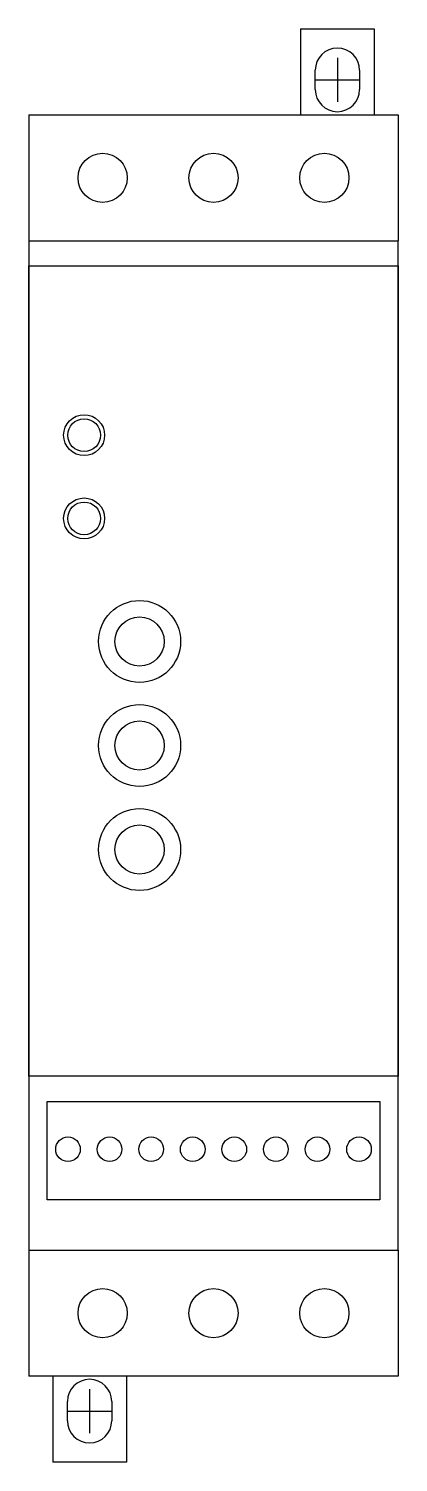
# Model space of a CAD drawing. Extents: x -0.89 to 0.89, y -3.63 to 3.26.
import ezdxf

# ---------------------------------------------------------------- set-up
doc = ezdxf.new("R2010")
doc.units = 0
doc.layers.get('0').update_dxf_attribs({"linetype": 'CONTINUOUS'})

msp = doc.modelspace()

# ---------------------------------------------------------------- linework, layer by layer
at = {"color": 7, "linetype": 'CONTINUOUS'}
for p, q in [((0.417323, 3.255906), (0.771654, 3.255906)), ((0.417323, 3.255906), (0.417323, 2.84252)), ((0.771654, 3.255906), (0.771654, 2.84252)), ((0.488189, 2.963337), (0.488189, 3.056348)), ((0.700787, 3.056348), (0.700787, 2.963337)), ((-0.885827, 2.84252), (-0.885827, 2.23622)), ((-0.885827, 2.84252), (0.885827, 2.84252)), ((0.885827, 2.84252), (0.885827, 2.23622)), ((-0.886827, 2.23622), (0.886827, 2.23622)), ((-0.886827, 2.23622), (-0.886827, 2.115961)), ((0.886827, 2.115961), (0.886827, 2.23622)), ((-0.886827, -1.777953), (-0.886827, 2.115961)), ((-0.886827, 2.115961), (0.886827, 2.115961)), ((0.886827, 2.114961), (-0.886827, 2.114961)), ((-0.886827, 2.114961), (-0.886827, -1.776953)), ((0.886827, 2.115961), (0.886827, -1.777953)), ((0.886827, -1.776953), (0.886827, 2.114961)), ((-0.886827, -1.776953), (0.886827, -1.776953)), ((0.886827, -1.777953), (-0.886827, -1.777953)), ((-0.886827, -1.777953), (-0.886827, -2.614173)), ((0.886827, -2.614173), (0.886827, -1.777953)), ((-0.798144, -2.371654), (-0.798144, -1.899213)), ((-0.798144, -1.899213), (0.798144, -1.899213)), ((0.798144, -1.899213), (0.798144, -2.371654)), ((0.798144, -2.371654), (-0.798144, -2.371654)), ((-0.886827, -2.614173), (0.886827, -2.614173)), ((-0.885827, -2.614173), (-0.885827, -3.220472)), ((0.885827, -2.614173), (0.885827, -3.220472)), ((0.885827, -3.220472), (-0.885827, -3.220472)), ((-0.771654, -3.220472), (-0.771654, -3.633858)), ((-0.417323, -3.220472), (-0.417323, -3.633858)), ((-0.700787, -3.434301), (-0.700787, -3.341289)), ((-0.488189, -3.341289), (-0.488189, -3.434301)), ((-0.417323, -3.633858), (-0.771654, -3.633858))]:
    msp.add_line(p, q, dxfattribs=at)
at = {"color": 3, "linetype": 'CONTINUOUS'}
for p, q in [((0.594488, 3.116142), (0.594488, 2.903543)), ((0.488189, 3.009843), (0.700787, 3.009843)), ((-0.594488, -3.281496), (-0.594488, -3.494094)), ((-0.700787, -3.387795), (-0.488189, -3.387795))]:
    msp.add_line(p, q, dxfattribs=at)
at = {"color": 7, "linetype": 'CONTINUOUS'}
for centre, radius in [((-0.532096, 2.53937), 0.11811), ((0, 2.53937), 0.11811), ((0.532096, 2.53937), 0.11811), ((-0.620779, 1.302362), 0.098425), ((-0.620779, 1.302362), 0.07874), ((-0.620779, 0.902362), 0.098425), ((-0.620779, 0.902362), 0.07874), ((-0.354731, 0.311024), 0.19685), ((-0.354731, 0.311024), 0.11811), ((-0.354731, -0.188976), 0.19685), ((-0.354731, -0.188976), 0.11811), ((-0.354731, -0.688976), 0.19685), ((-0.354731, -0.688976), 0.11811), ((-0.698376, -2.129134), 0.059055), ((-0.49884, -2.129134), 0.059055), ((-0.299304, -2.129134), 0.059055), ((-0.099768, -2.129134), 0.059055), ((0.099768, -2.129134), 0.059055), ((0.299304, -2.129134), 0.059055), ((0.49884, -2.129134), 0.059055), ((0.698376, -2.129134), 0.059055), ((-0.532096, -2.917323), 0.11811), ((0, -2.917323), 0.11811), ((0.532096, -2.917323), 0.11811)]:
    msp.add_circle(centre, radius, dxfattribs=at)
for centre, start, end in [((0.594488, 3.056348), 0, 180), ((0.594488, 2.963337), 180, 0), ((-0.594488, -3.341289), 0, 180), ((-0.594488, -3.434301), 180, 0)]:
    msp.add_arc(centre, 0.106299, start, end, dxfattribs=at)

doc.saveas('drawing.dxf')
